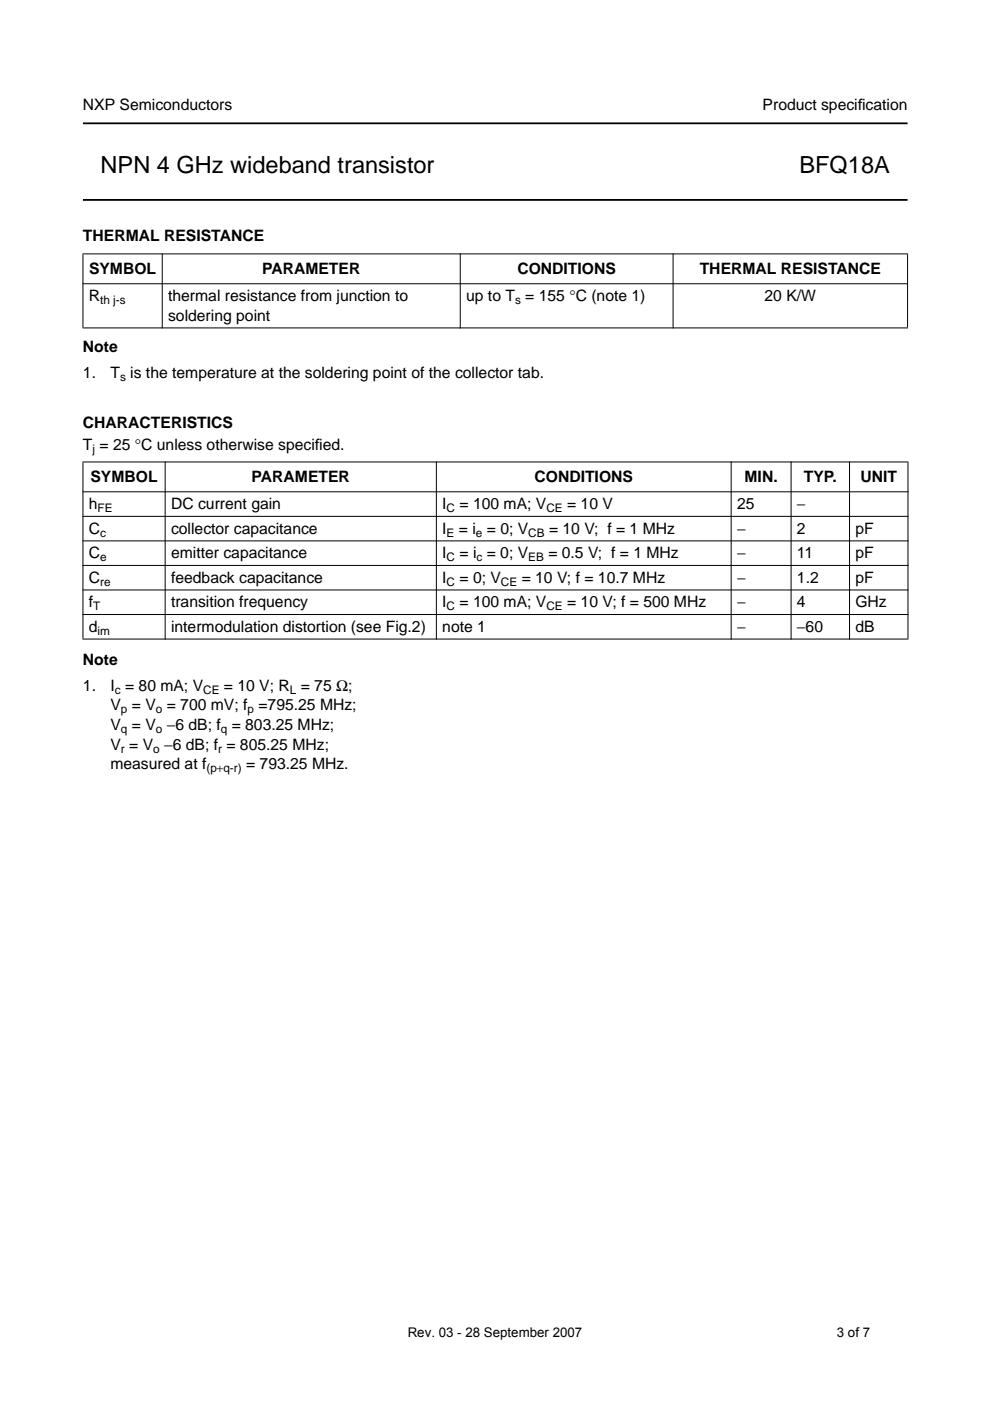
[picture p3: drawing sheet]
<svg xmlns="http://www.w3.org/2000/svg" width="210mm" height="297mm" viewBox="0 0 210 297" stroke-linecap="round" stroke-linejoin="round" font-family="sans-serif">
<defs><g id="words">
<g font-size="5">
<text x="21.3" y="36.6">NPN 4 GHz wideband transistor</text>
<text x="169.5" y="36.6">BFQ18A</text>
</g>
<g font-size="3.3">
<text x="17.6" y="23.4">NXP Semiconductors</text>
<text x="161.7" y="23.4">Product specif</text>
<text x="181.9" y="23.4">ication</text>
<text x="17.6" y="51.1">THERMAL RESISTANCE</text>
<text x="18.9" y="58.1">SYMBOL</text>
<text x="55.6" y="58.1">PARAMETER</text>
<text x="109.7" y="58.1">CONDITIONS</text>
<text x="148.4" y="58.1">THERMAL RESISTANCE</text>
<text x="18.8" y="63.8">R</text>
<text x="35.6" y="63.8">thermal resistance from junction to</text>
<text x="98.8" y="63.8">up to T = 155 °C (note 1)</text>
<text x="162.1" y="63.8">20 K/W</text>
<text x="35.6" y="68">soldering point</text>
<text x="17.6" y="74.7">Note</text>
<text x="17.6" y="80.1">1.</text>
<text x="23.4" y="80.1">T is the temperature at the soldering point of the collector tab.</text>
<text x="17.6" y="90.7">CHARACTERISTICS</text>
<text x="17.6" y="95.5">T = 25 °C unless otherwise specif</text>
<text x="66.8" y="95.5">ied.</text>
<text x="18.8" y="108">h</text>
<text x="19.2" y="102.3">SYMBOL</text>
<text x="36.3" y="108">DC current gain</text>
<text x="53.3" y="102.3">PARAMETER</text>
<text x="93.8" y="108">I</text>
<text x="97.4" y="108">= 100 mA; V</text>
<text x="113.3" y="102.3">CONDITIONS</text>
<text x="120.2" y="108">= 10 V</text>
<text x="156.3" y="108">25</text>
<text x="157.9" y="102.3">MIN.</text>
<text x="169" y="108">−</text>
<text x="170.4" y="102.3">TYP.</text>
<text x="182.4" y="102.3">UNIT</text>
<text x="18.8" y="113.2">C</text>
<text x="36.3" y="113.2">collector capacitance</text>
<text x="93.8" y="113.2">I</text>
<text x="97.3" y="113.2">= i = 0; V</text>
<text x="116.4" y="113.2">= 10 V; f = 1 MHz</text>
<text x="156.3" y="113.2">−</text>
<text x="169" y="113.2">2</text>
<text x="181.4" y="113.2">pF</text>
<text x="18.8" y="118.4">C</text>
<text x="36.3" y="118.4">emitter capacitance</text>
<text x="93.8" y="118.4">I</text>
<text x="97.4" y="118.4">= i = 0; V</text>
<text x="116.3" y="118.4">= 0.5 V; f = 1 MHz</text>
<text x="156.3" y="118.4">−</text>
<text x="169" y="118.4">11</text>
<text x="181.4" y="118.4">pF</text>
<text x="18.8" y="123.6">C</text>
<text x="36.3" y="123.6">feedback capacitance</text>
<text x="93.8" y="123.6">I</text>
<text x="97.4" y="123.6">= 0; V</text>
<text x="110.6" y="123.6">= 10 V; f = 10.7 MHz</text>
<text x="156.3" y="123.6">−</text>
<text x="169" y="123.6">1.2</text>
<text x="181.4" y="123.6">pF</text>
<text x="18.8" y="128.8">f</text>
<text x="36.3" y="128.8">transition frequency</text>
<text x="93.8" y="128.8">I</text>
<text x="97.4" y="128.8">= 100 mA; V</text>
<text x="120.2" y="128.8">= 10 V; f = 500 MHz</text>
<text x="156.3" y="128.8">−</text>
<text x="169" y="128.8">4</text>
<text x="181.4" y="128.8">GHz</text>
<text x="18.8" y="134">d</text>
<text x="36.3" y="134">intermodulation distortion (see Fig.2)</text>
<text x="93.8" y="134">note 1</text>
<text x="156.3" y="134">−</text>
<text x="169" y="134">−60</text>
<text x="181.4" y="134">dB</text>
<text x="17.6" y="141">Note</text>
<text x="17.6" y="146.5">1.</text>
<text x="23.4" y="146.5">I = 80 mA; V</text>
<text x="47.5" y="146.5">= 10 V; R = 75 Ω;</text>
<text x="23.4" y="154.8">V = V −6 dB; f = 803.25 MHz;</text>
<text x="23.4" y="150.6">V = V = 700 mV; f =795.25 MHz;</text>
<text x="23.4" y="158.9">V = V −6 dB; f = 805.25 MHz;</text>
<text x="23.4" y="163.1">measured at f</text>
<text x="52.2" y="163.1">= 793.25 MHz.</text>
</g>
<g font-size="2.8">
<text x="86.4" y="283.4">Rev. 03 - 28 September 2007</text>
<text x="177.4" y="283.4">3 of 7</text>
</g>
<g font-size="2.5">
<text x="21.2" y="64.4">th j-s</text>
<text x="109.2" y="64.4">s</text>
<text x="25.4" y="80.7">s</text>
<text x="19.6" y="96.1">j</text>
<text x="20.7" y="108.6">FE</text>
<text x="21.2" y="113.8">c</text>
<text x="94.7" y="108.6">C</text>
<text x="94.7" y="113.8">E</text>
<text x="100.9" y="113.8">e</text>
<text x="112" y="113.8">CB</text>
<text x="115.8" y="108.6">CE</text>
<text x="21.2" y="119">e</text>
<text x="94.7" y="119">C</text>
<text x="101" y="119">c</text>
<text x="112" y="119">EB</text>
<text x="21.2" y="124.2">re</text>
<text x="94.7" y="124.2">C</text>
<text x="106.2" y="124.2">CE</text>
<text x="19.8" y="129.4">T</text>
<text x="94.7" y="129.4">C</text>
<text x="115.8" y="129.4">CE</text>
<text x="20.7" y="134.6">im</text>
<text x="24.3" y="147.1">c</text>
<text x="43.1" y="147.1">CE</text>
<text x="61.5" y="147.1">L</text>
<text x="25.6" y="151.2">p</text>
<text x="25.6" y="155.4">q</text>
<text x="33" y="151.2">o</text>
<text x="33" y="155.4">o</text>
<text x="46.8" y="155.4">q</text>
<text x="52.5" y="151.2">p</text>
<text x="25.6" y="159.5">r</text>
<text x="32.5" y="159.5">o</text>
<text x="46.3" y="159.5">r</text>
<text x="43.8" y="163.7">(p+q-r)</text>
</g>
</g></defs>
<g fill="#fff" stroke="#000" stroke-width=".38">
<path d="M17.6 42.4h174.8z"/>
<path d="M17.6 26.2h174.8z"/>
</g>
<g fill="#000" stroke="#000" stroke-width=".21">
<path d="M17.5 53.8h175zM17.6 53.9v15.5zM34.4 53.7v15.9zM97.6 53.7v15.9zM142.7 53.7v15.9zM192.4 53.9v15.5zM17.5 60.2h175zM17.5 69.5h175zM17.5 97.9h175.1zM17.5 104.3h175.1zM17.5 109.5h175.1zM17.5 114.7h175.1z"/>
<path d="M17.5 119.9h175.1zM17.6 98v37.4zM35 97.8v37.8zM92.5 97.8v37.8zM155 97.8v37.8zM167.7 97.8v37.8zM180.1 97.8v37.8zM192.5 98v37.4zM17.5 125.1h175.1zM17.5 130.3h175.1zM17.5 135.5h175.1z"/>
</g>
<use href="#words"/>
</svg>
